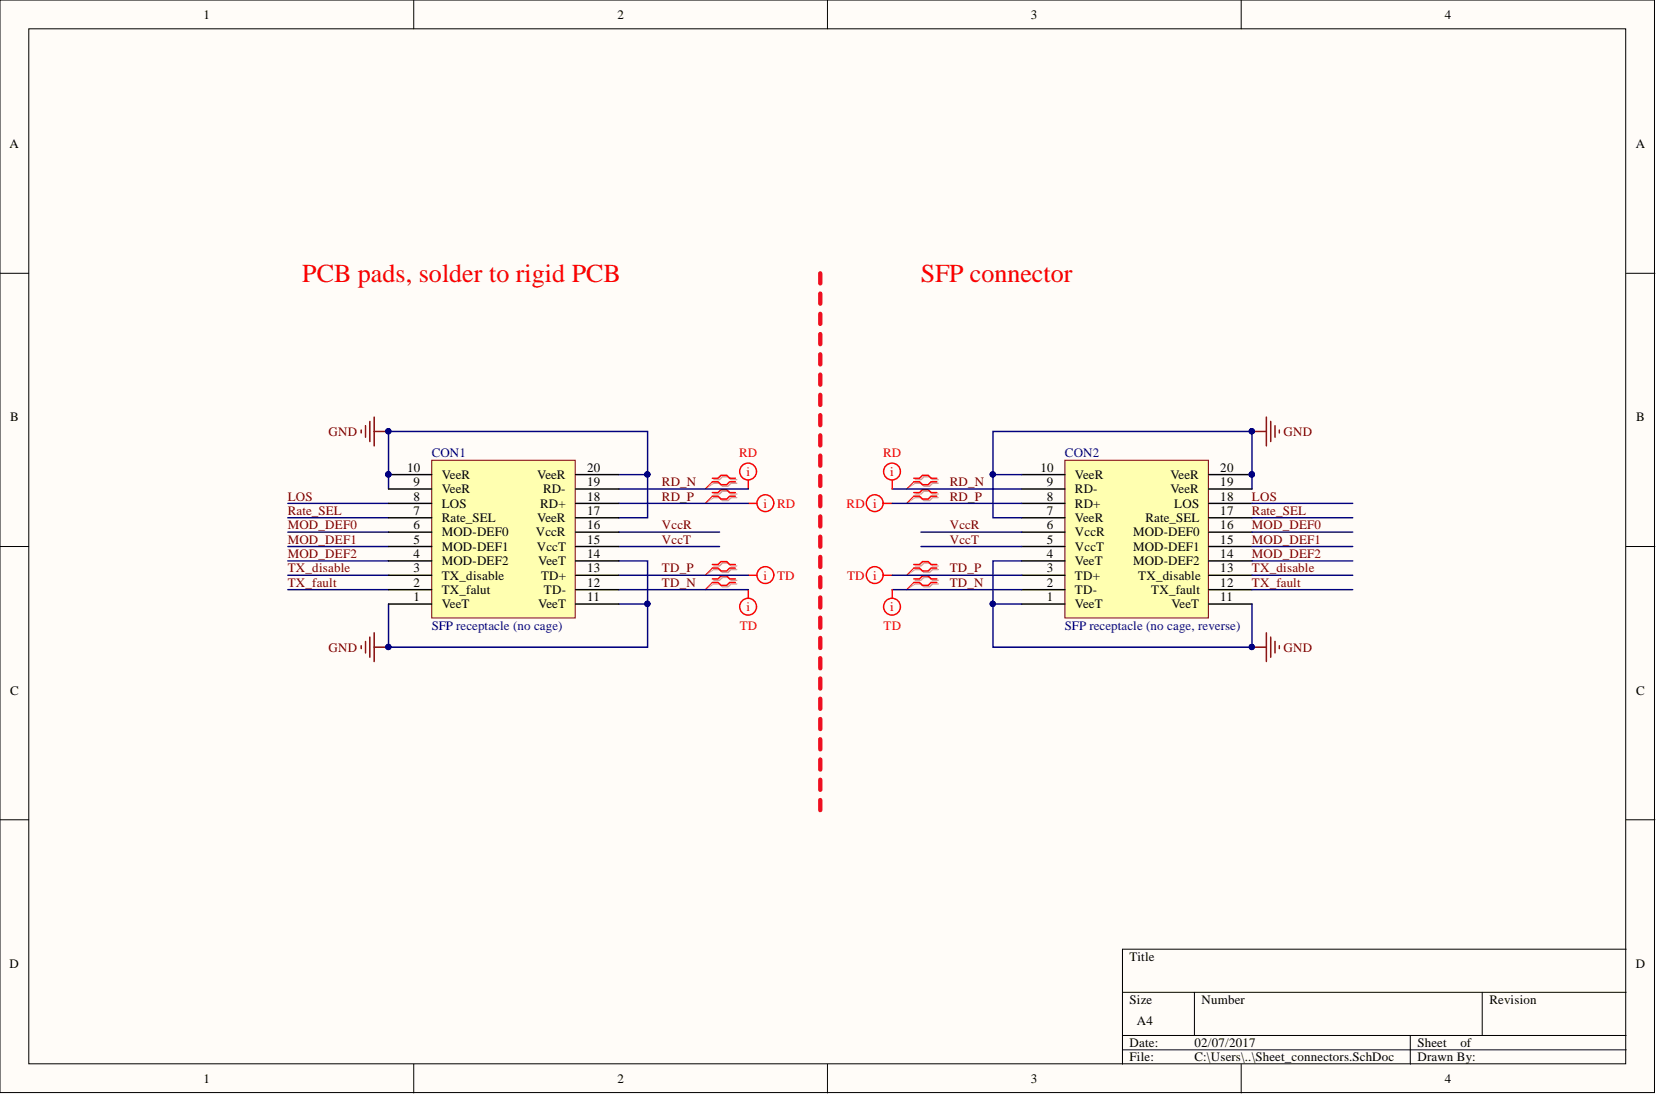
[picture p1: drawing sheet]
<svg xmlns="http://www.w3.org/2000/svg" width="292mm" height="193mm" viewBox="0 0 292 193" stroke-linecap="round" stroke-linejoin="round" font-family="sans-serif">
<defs><g id="words">
<g font-size="4.6" fill="#f00">
<text x="53.3" y="49.7">PCB pads, solder to rigid PCB</text>
<text x="162.5" y="49.7">SFP connector</text>
</g>
<g font-size="2.3">
<text x="35.9" y="3.3">1</text>
<text x="108.9" y="3.3">2</text>
<text x="181.8" y="3.3">3</text>
<text x="254.8" y="3.3">4</text>
<text x="1.7" y="26.1">A</text>
<text x="288.5" y="26.1">A</text>
<text x="1.8" y="74.3">B</text>
<text x="288.6" y="74.3">B</text>
<text x="71.8" y="83.2">10</text>
<text x="103.6" y="83.2">20</text>
<text x="183.5" y="83.2">10</text>
<text x="215.3" y="83.2">20</text>
<text x="72.9" y="88.3">8</text>
<text x="72.9" y="85.7">9</text>
<text x="77.9" y="89.6">LOS</text>
<text x="77.9" y="87">VeeR</text>
<text x="77.9" y="84.5">VeeR</text>
<text x="94.8" y="84.5">VeeR</text>
<text x="95.3" y="89.6">RD+</text>
<text x="95.8" y="87">RD-</text>
<text x="103.6" y="88.3">18</text>
<text x="103.6" y="85.7">19</text>
<text x="184.6" y="88.3">8</text>
<text x="184.6" y="85.7">9</text>
<text x="189.6" y="89.6">RD+</text>
<text x="189.6" y="87">RD-</text>
<text x="189.6" y="84.5">VeeR</text>
<text x="206.5" y="87">VeeR</text>
<text x="206.5" y="84.5">VeeR</text>
<text x="207.1" y="89.6">LOS</text>
<text x="215.3" y="88.3">18</text>
<text x="215.3" y="85.7">19</text>
<text x="72.9" y="95.9">5</text>
<text x="72.9" y="93.4">6</text>
<text x="72.9" y="90.8">7</text>
<text x="77.9" y="94.6">MOD-DEF0</text>
<text x="77.9" y="92.1">Rate_SEL</text>
<text x="94.5" y="94.6">VccR</text>
<text x="94.8" y="92.1">VeeR</text>
<text x="103.6" y="95.9">15</text>
<text x="103.6" y="93.4">16</text>
<text x="103.6" y="90.8">17</text>
<text x="184.6" y="95.9">5</text>
<text x="184.6" y="93.4">6</text>
<text x="184.6" y="90.8">7</text>
<text x="189.6" y="94.6">VccR</text>
<text x="189.6" y="92.1">VeeR</text>
<text x="199.9" y="94.6">MOD-DEF0</text>
<text x="202.1" y="92.1">Rate_SEL</text>
<text x="215.3" y="95.9">15</text>
<text x="215.3" y="93.4">16</text>
<text x="215.3" y="90.8">17</text>
<text x="72.9" y="101">3</text>
<text x="72.9" y="98.4">4</text>
<text x="77.9" y="99.7">MOD-DEF2</text>
<text x="77.9" y="97.2">MOD-DEF1</text>
<text x="94.7" y="97.2">VccT</text>
<text x="94.9" y="99.7">VeeT</text>
<text x="103.6" y="101">13</text>
<text x="103.6" y="98.4">14</text>
<text x="184.6" y="101">3</text>
<text x="184.6" y="98.4">4</text>
<text x="189.6" y="99.7">VeeT</text>
<text x="189.6" y="97.2">VccT</text>
<text x="199.9" y="99.7">MOD-DEF2</text>
<text x="199.9" y="97.2">MOD-DEF1</text>
<text x="215.3" y="101">13</text>
<text x="215.3" y="98.4">14</text>
<text x="72.9" y="106">1</text>
<text x="72.9" y="103.5">2</text>
<text x="77.9" y="107.3">VeeT</text>
<text x="77.9" y="104.8">TX_falut</text>
<text x="77.9" y="102.2">TX_disable</text>
<text x="94.9" y="107.3">VeeT</text>
<text x="95.4" y="102.2">TD+</text>
<text x="95.9" y="104.8">TD-</text>
<text x="103.6" y="106">11</text>
<text x="103.6" y="103.5">12</text>
<text x="184.6" y="106">1</text>
<text x="184.6" y="103.5">2</text>
<text x="189.6" y="107.3">VeeT</text>
<text x="189.6" y="104.8">TD-</text>
<text x="189.6" y="102.2">TD+</text>
<text x="200.8" y="102.2">TX_disable</text>
<text x="203.1" y="104.8">TX_fault</text>
<text x="206.6" y="107.3">VeeT</text>
<text x="215.3" y="106">11</text>
<text x="215.3" y="103.5">12</text>
<text x="1.8" y="122.5">C</text>
<text x="288.6" y="122.5">C</text>
<text x="1.7" y="170.7">D</text>
<text x="199.3" y="169.5">Title</text>
<text x="288.5" y="170.7">D</text>
<text x="199.3" y="177.1">Size</text>
<text x="212" y="177.1">Number</text>
<text x="262.7" y="177.1">Revision</text>
<text x="199.3" y="184.7">Date:</text>
<text x="200.5" y="180.9">A4</text>
<text x="210.7" y="184.7">02/07/2017</text>
<text x="250" y="184.7">Sheet</text>
<text x="257.6" y="184.7">of</text>
<text x="35.9" y="191">1</text>
<text x="108.9" y="191">2</text>
<text x="181.8" y="191">3</text>
<text x="199.3" y="187.2">File:</text>
<text x="210.7" y="187.2">C:\Users\..\Sheet_connectors.SchDoc</text>
<text x="250" y="187.2">Drawn By:</text>
<text x="254.8" y="191">4</text>
</g>
<g font-size="2.3" fill="#800000">
<text x="58" y="76.9">GND</text>
<text x="226.4" y="76.9">GND</text>
<text x="50.8" y="88.3">LOS</text>
<text x="116.8" y="85.7">RD_N</text>
<text x="116.8" y="88.3">RD_P</text>
<text x="167.5" y="85.7">RD_N</text>
<text x="167.5" y="88.3">RD_P</text>
<text x="220.8" y="88.3">LOS</text>
<text x="50.8" y="93.4">MOD_DEF0</text>
<text x="50.8" y="95.9">MOD_DEF1</text>
<text x="50.8" y="90.8">Rate_SEL</text>
<text x="116.8" y="95.9">VccT</text>
<text x="116.8" y="93.4">VccR</text>
<text x="167.5" y="95.9">VccT</text>
<text x="167.5" y="93.4">VccR</text>
<text x="220.8" y="93.4">MOD_DEF0</text>
<text x="220.8" y="95.9">MOD_DEF1</text>
<text x="220.8" y="90.8">Rate_SEL</text>
<text x="50.8" y="101">TX_disable</text>
<text x="50.8" y="98.4">MOD_DEF2</text>
<text x="116.8" y="101">TD_P</text>
<text x="167.5" y="101">TD_P</text>
<text x="220.8" y="101">TX_disable</text>
<text x="220.8" y="98.4">MOD_DEF2</text>
<text x="50.8" y="103.5">TX_fault</text>
<text x="116.8" y="103.5">TD_N</text>
<text x="167.5" y="103.5">TD_N</text>
<text x="220.8" y="103.5">TX_fault</text>
<text x="58" y="114.9">GND</text>
<text x="226.4" y="114.9">GND</text>
</g>
<g font-size="2.3" fill="#000080">
<text x="76.2" y="80.7">CON1</text>
<text x="187.8" y="80.7">CON2</text>
<text x="76.2" y="111.1">SFP receptacle (no cage)</text>
<text x="187.8" y="111.1">SFP receptacle (no cage, reverse)</text>
</g>
<g font-size="2.3" fill="#f00">
<text x="130.4" y="80.7">RD</text>
<text x="131.7" y="84">i</text>
<text x="155.8" y="80.7">RD</text>
<text x="157" y="84">i</text>
<text x="134.7" y="89.6">i</text>
<text x="137.1" y="89.6">RD</text>
<text x="149.3" y="89.6">RD i</text>
<text x="131.7" y="107.8">i</text>
<text x="134.7" y="102.2">i</text>
<text x="137.1" y="102.2">TD</text>
<text x="149.4" y="102.2">TD i</text>
<text x="157" y="107.8">i</text>
<text x="130.5" y="111.1">TD</text>
<text x="155.9" y="111.1">TD</text>
</g>
</g></defs>
<g fill="#fffcf8" stroke="#000" stroke-width=".18">
<path d="M0 0h291.8v192.7h-291.8z"/>
<path d="M5.1 5.1h281.7v182.5h-281.7z"/>
</g>
<g fill="none" stroke="#000" stroke-width=".18">
<path d="M73 0v5.1M146 0v5.1M218.9 0v5.1M0 48.2h5.1M286.8 48.2h5.1M0 96.4h5.1M286.8 96.4h5.1M0 144.6h5.1M286.8 144.6h5.1M198 175h88.8M210.7 175v7.6M261.4 175v7.6"/>
<path d="M286.8 167.4h-88.8v20.3M73 187.7v5.1M146 187.7v5.1M198 182.6h88.8M198 185.2h88.8M218.9 187.7v5.1M248.8 182.6v5.1"/>
</g>
<path d="M187.8 81.2h25.3v27.8h-25.3z" fill="#ffffb0" stroke="#800000" stroke-width=".18"/>
<g fill="none" stroke="#000" stroke-width=".25">
<path d="M180.2 98.9h7.6M180.2 96.4h7.6M180.2 93.9h7.6M180.2 91.3h7.6M180.2 88.8h7.6M180.2 86.3h7.6M180.2 83.7h7.6M213.2 98.9h7.6M213.2 96.4h7.6M213.2 93.9h7.6M213.2 91.3h7.6M213.2 88.8h7.6"/>
<path d="M213.2 86.3h7.6M213.2 83.7h7.6M180.2 106.5h7.6M180.2 104h7.6M180.2 101.5h7.6M213.2 106.5h7.6M213.2 104h7.6M213.2 101.5h7.6"/>
</g>
<g fill="#000080" stroke="#000080" stroke-width=".18">
<circle cx="220.8" cy="83.7" r=".47"/>
<circle cx="68.5" cy="76.1" r=".47"/>
<circle cx="68.5" cy="114.1" r=".47"/>
<circle cx="220.8" cy="76.1" r=".47"/>
<circle cx="220.8" cy="114.1" r=".47"/>
<circle cx="114.2" cy="83.7" r=".47"/>
<circle cx="114.2" cy="106.5" r=".47"/>
<circle cx="175.1" cy="83.7" r=".47"/>
<circle cx="175.1" cy="106.5" r=".47"/>
<circle cx="68.5" cy="83.7" r=".47"/>
</g>
<g fill="none" stroke="#800000" stroke-width=".25">
<path d="M63.7 75.9v.5M64.5 75.1v2M65.2 74.3v3.6M66 73.6v5M66 76.1h2.5M220.8 76.1h2.6M223.4 73.6v5M224.1 74.3v3.6M224.9 75.1v2M225.7 75.9v.5M63.7 113.9v.5M64.5 113.1v2.1"/>
<path d="M65.2 112.4v3.5M66 111.6v5.1M66 114.2h2.5M220.8 114.2h2.6M223.4 111.6v5.1M224.1 112.4v3.5M224.9 113.1v2.1M225.7 113.9v.5"/>
</g>
<g fill="none" stroke="#000080" stroke-width=".25">
<path d="M50.8 91.3h17.7M50.8 93.9h17.7M50.8 88.8h17.7M50.8 96.4h17.7M50.8 98.9h17.7M109.1 98.9h5.1v7.6M109.1 83.7h5.1v-7.6h-45.7v10.2M109.1 88.8h22.9M109.1 86.3h22.9M109.1 93.9h17.8M109.1 96.4h17.8M114.2 83.7v7.6h-5.1"/>
<path d="M157.4 86.3h22.8M157.4 88.8h22.8M162.5 93.9h17.7M162.5 96.4h17.7M175.1 83.7v7.6h5.1M180.2 83.7h-5.1v-7.6h45.7v10.2M180.2 98.9h-5.1v15.3h45.7v-7.7M220.8 91.3h17.8M220.8 93.9h17.8M220.8 88.8h17.8M220.8 96.4h17.8M220.8 98.9h17.8"/>
<path d="M50.8 101.5h17.7M50.8 104h17.7M68.5 106.5v7.7h45.7v-7.7h-5.1M109.1 104h22.9M109.1 101.5h22.9M157.4 104h22.8M157.4 101.5h22.8M175.1 106.5h5.1M220.8 101.5h17.8M220.8 104h17.8"/>
</g>
<g fill="none" stroke="#d0a19e" stroke-width=".25">
<path d="M125.9 84.6h1l.5-.5h1l.5 .5h1.1M125.9 85.2h1l.5 .5h1l.5-.5h1.1M125.9 87.1h1l.5-.5h1l.5 .5h1.1M125.9 87.8h1l.5 .5h1l.5-.5h1.1M125.9 99.8h1l.5-.5h1l.5 .5h1.1M161.4 84.6h1.1l.5-.5h1l.5 .5h1M161.4 85.2h1.1l.5 .5h1l.5-.5h1M161.4 87.1h1.1l.5-.5h1l.5 .5h1M161.4 87.8h1.1l.5 .5h1l.5-.5h1M161.4 99.8h1.1l.5-.5h1l.5 .5h1M125.9 100.5h1l.5 .5h1l.5-.5h1.1M125.9 102.4h1l.5-.5h1l.5 .5h1.1"/>
<path d="M125.9 103h1l.5 .5h1l.5-.5h1.1M161.4 100.5h1.1l.5 .5h1l.5-.5h1M161.4 102.4h1.1l.5-.5h1l.5 .5h1M161.4 103h1.1l.5 .5h1l.5-.5h1"/>
</g>
<path d="M125.9 85.2l-1.5 1.1M125.9 87.8l-1.5 1M161.4 85.2l-1.5 1.1M161.4 87.8l-1.5 1M125.9 100.5l-1.5 1M125.9 103l-1.5 1M161.4 100.5l-1.5 1M161.4 103l-1.5 1" fill="none" stroke="#d0a19e" stroke-width=".18"/>
<g fill="none" stroke="#f00" stroke-width=".25">
<path d="M125.6 84.4h1.1l.5-.6h1l.5 .6h1M125.6 85h1.1l.5 .5h1l.5-.5h1M125.6 86.9h1.1l.5-.5h1l.5 .5h1M125.6 87.5h1.1l.5 .5h1l.5-.5h1M125.6 99.6h1.1l.5-.5h1l.5 .5h1M132 84.7v1.6M132 88.8h1.5M155.9 88.8h1.5M157.4 84.7v1.6M161.2 84.4h1l.5-.6h1l.5 .6h1M161.2 85h1l.5 .5h1l.5-.5h1M161.2 86.9h1l.5-.5h1l.5 .5h1"/>
<path d="M161.2 87.5h1l.5 .5h1l.5-.5h1M161.2 99.6h1l.5-.5h1l.5 .5h1M125.6 100.2h1.1l.5 .5h1l.5-.5h1M125.6 102.1h1.1l.5-.5h1l.5 .5h1M125.6 102.7h1.1l.5 .5h1l.5-.5h1M132 104v1.5M132 101.5h1.5M155.9 101.5h1.5M157.4 104v1.5M161.2 100.2h1l.5 .5h1l.5-.5h1M161.2 102.1h1l.5-.5h1l.5 .5h1M161.2 102.7h1l.5 .5h1l.5-.5h1"/>
<circle cx="132" cy="83.2" r="1.48"/>
<circle cx="135" cy="88.8" r="1.48"/>
<circle cx="154.3" cy="88.8" r="1.48"/>
<circle cx="157.3" cy="83.2" r="1.48"/>
<circle cx="132" cy="107" r="1.48"/>
<circle cx="135" cy="101.4" r="1.48"/>
<circle cx="154.3" cy="101.4" r="1.48"/>
<circle cx="157.3" cy="107" r="1.48"/>
</g>
<path d="M125.6 85l-1.2 1.3M125.6 87.5l-1.2 1.3M161.2 85l-1.3 1.3M161.2 87.5l-1.3 1.3M125.6 100.2l-1.2 1.3M125.6 102.7l-1.2 1.3M161.2 100.2l-1.3 1.3M161.2 102.7l-1.3 1.3" fill="none" stroke="#f00" stroke-width=".18"/>
<path d="M144.7 48.2v96.4" fill="none" stroke="#ee0e22" stroke-width=".76" stroke-dasharray="1.8 1.8"/>
<path d="M76.2 81.2h25.3v27.8h-25.3z" fill="#ffffb0" stroke="#800000" stroke-width=".18"/>
<g fill="none" stroke="#000" stroke-width=".25">
<path d="M68.5 98.9h7.7M68.5 96.4h7.7M68.5 93.9h7.7M68.5 91.3h7.7M68.5 88.8h7.7M68.5 86.3h7.7M68.5 83.7h7.7M101.5 98.9h7.6M101.5 96.4h7.6M101.5 93.9h7.6M101.5 91.3h7.6M101.5 88.8h7.6"/>
<path d="M101.5 86.3h7.6M101.5 83.7h7.6M68.5 106.5h7.7M68.5 104h7.7M68.5 101.5h7.7M101.5 106.5h7.6M101.5 104h7.6M101.5 101.5h7.6"/>
</g>
<circle cx="68.5" cy="83.7" r=".47" fill="#000080" stroke="#000080" stroke-width=".18"/>
<use href="#words"/>
</svg>
